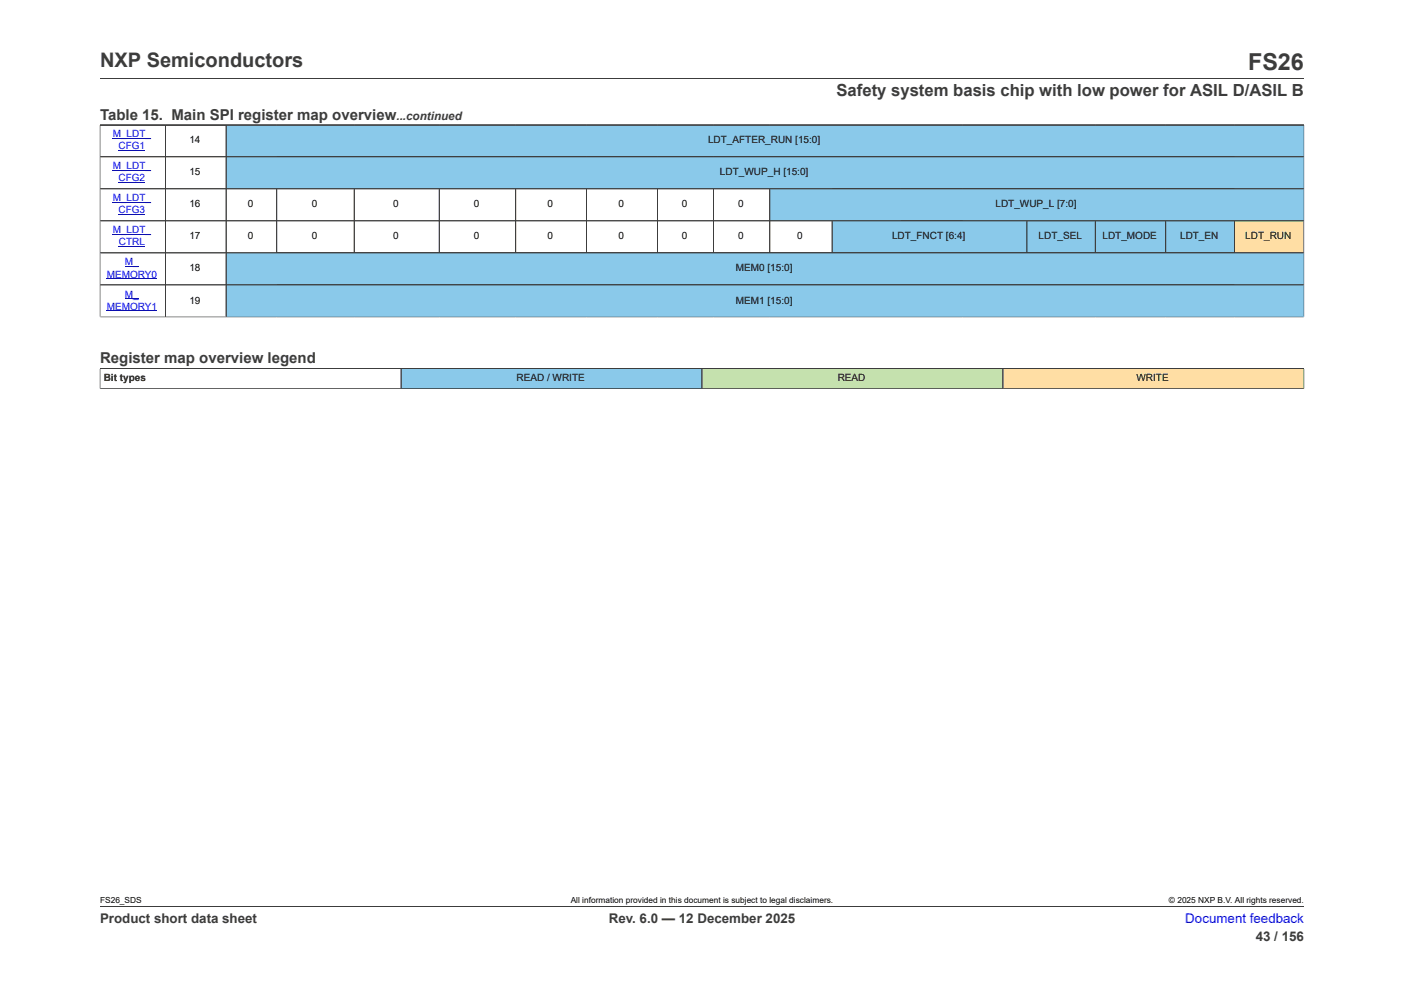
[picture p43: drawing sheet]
<svg xmlns="http://www.w3.org/2000/svg" width="297mm" height="210mm" viewBox="0 0 297 210" stroke-linecap="round" stroke-linejoin="round" font-family="sans-serif">
<defs><g id="words">
<text font-size="4.9" fill="#3c3c3c" x="264" y="14.8">FS26</text>
<text font-size="4.2" fill="#3c3c3c" x="21.2" y="14.2">NXP Semiconductors</text>
<text font-size="3.5" fill="#3c3c3c" x="176.9" y="20.3">Safety system basis chip with low power for ASIL D/ASIL B</text>
<g font-size="3.2" fill="#3c3c3c">
<text x="21.2" y="25.3">Table 15. Main SPI register map overview</text>
<text x="21.2" y="76.8">Register map overview legend</text>
</g>
<g font-size="2.8" fill="#3c3c3c">
<text x="21.2" y="195.2">Product short data sheet</text>
<text x="128.8" y="195.2">Rev. 6.0 — 12 December 2025</text>
<text x="265.6" y="199">43 / 156</text>
</g>
<text font-size="2.8" fill="#00f" x="250.7" y="195.2">Document feedback</text>
<text font-size="2.5" fill="#3c3c3c" x="83.9" y="25.3">...continued</text>
<g font-size="2.1" fill="#00f">
<text x="23.8" y="29.1">M_LDT_</text>
<text x="23.8" y="35.8">M_LDT_</text>
<text x="25.1" y="31.6">CFG1</text>
<text x="25.1" y="38.4">CFG2</text>
<text x="23.8" y="42.6">M_LDT_</text>
<text x="25.1" y="45.1">CFG3</text>
<text x="23.8" y="49.4">M_LDT_</text>
<text x="25.1" y="51.9">CTRL</text>
<text x="22.6" y="58.7">MEMORY0</text>
<text x="26.4" y="56.1">M_</text>
<text x="22.6" y="65.5">MEMORY1</text>
<text x="26.4" y="62.9">M_</text>
</g>
<g font-size="2.1">
<text x="40.1" y="30.3">14</text>
<text x="149.8" y="30.3">LDT_AFTER_RUN [15:0]</text>
<text x="40.1" y="37.1">15</text>
<text x="152.3" y="37.1">LDT_WUP_H [15:0]</text>
<text x="40.1" y="43.9">16</text>
<text x="52.4" y="43.9">0</text>
<text x="66" y="43.9">0</text>
<text x="83.2" y="43.9">0</text>
<text x="100.2" y="43.9">0</text>
<text x="115.8" y="43.9">0</text>
<text x="130.8" y="43.9">0</text>
<text x="144.2" y="43.9">0</text>
<text x="156.1" y="43.9">0</text>
<text x="210.6" y="43.9">LDT_WUP_L [7:0]</text>
<text x="40.1" y="50.6">17</text>
<text x="52.4" y="50.6">0</text>
<text x="66" y="50.6">0</text>
<text x="83.2" y="50.6">0</text>
<text x="100.2" y="50.6">0</text>
<text x="115.8" y="50.6">0</text>
<text x="130.8" y="50.6">0</text>
<text x="144.2" y="50.6">0</text>
<text x="156.1" y="50.6">0</text>
<text x="168.7" y="50.6">0</text>
<text x="188.7" y="50.6">LDT_FNCT [6:4]</text>
<text x="219.7" y="50.6">LDT_SEL</text>
<text x="233.2" y="50.6">LDT_MODE</text>
<text x="249.6" y="50.6">LDT_EN</text>
<text x="263.4" y="50.6">LDT_RUN</text>
<text x="40.1" y="57.4">18</text>
<text x="155.7" y="57.4">MEM0 [15:0]</text>
<text x="40.1" y="64.2">19</text>
<text x="155.7" y="64.2">MEM1 [15:0]</text>
<text x="21.9" y="80.6">Bit types</text>
<text x="109.3" y="80.6">READ / WRITE</text>
<text x="177.2" y="80.6">READ</text>
<text x="240.4" y="80.6">WRITE</text>
</g>
<g font-size="1.8">
<text x="21.2" y="191.1">FS26_SDS</text>
<text x="120.7" y="191.1">All information provided in this document is subject to legal disclaimers.</text>
<text x="247.3" y="191.1">© 2025 NXP B.V. All rights reserved.</text>
</g>
</g></defs>
<path d="M21.2 16.6h254.6M21.2 26.5h254.6v6.7h-254.6zM35 26.5v6.7M47.8 26.5v6.7" fill="none" stroke="#3c3c3c" stroke-width=".21"/>
<path d="M23.8 29.3h8.2M25.1 31.8h5.6" fill="none" stroke="#00f" stroke-width=".21"/>
<path d="M47.9 26.5h227.9v6.6h-227.9z" fill="#8ac9ea"/>
<path d="M21.2 33.2h254.6v6.7h-254.6zM35 33.2v6.7M47.8 33.2v6.7" fill="none" stroke="#3c3c3c" stroke-width=".21"/>
<path d="M23.8 36h8.2M25.1 38.6h5.6" fill="none" stroke="#00f" stroke-width=".21"/>
<path d="M47.9 33.2h227.9v6.7h-227.9z" fill="#8ac9ea"/>
<path d="M21.2 39.9h254.6v6.8h-254.6zM35 39.9v6.8M47.8 39.9v6.8M58.5 39.9v6.8M74.9 39.9v6.8M92.9 39.9v6.8M109.1 39.9v6.8M124.1 39.9v6.8M139.1 39.9v6.8M151 39.9v6.8M162.8 39.9v6.8" fill="none" stroke="#3c3c3c" stroke-width=".21"/>
<path d="M23.8 42.8h8.2M25.1 45.4h5.6" fill="none" stroke="#00f" stroke-width=".21"/>
<path d="M162.9 40h112.9v6.6h-112.9z" fill="#8ac9ea"/>
<path d="M21.2 46.7h196v6.8h-196zM35 46.7v6.8M47.8 46.7v6.8M58.5 46.7v6.8M74.9 46.7v6.8M92.9 46.7v6.8M109.1 46.7v6.8M124.1 46.7v6.8M139.1 46.7v6.8M151 46.7v6.8M162.8 46.7v6.8M176 46.7v6.8" fill="none" stroke="#3c3c3c" stroke-width=".21"/>
<path d="M23.8 49.6h8.2M25.1 52.1h5.6" fill="none" stroke="#00f" stroke-width=".21"/>
<g fill="#8ac9ea">
<path d="M176.1 46.8h41.1v6.6h-41.1z"/>
<path d="M217.3 46.8h14.3v6.6h-14.3z"/>
</g>
<path d="M217.2 46.7h14.5v6.8h-14.5z" fill="none" stroke="#3c3c3c" stroke-width=".21"/>
<path d="M231.8 46.8h14.7v6.6h-14.7z" fill="#8ac9ea"/>
<path d="M231.7 46.7h14.9v6.8h-14.9z" fill="none" stroke="#3c3c3c" stroke-width=".21"/>
<path d="M246.7 46.8h14.4v6.6h-14.4z" fill="#8ac9ea"/>
<path d="M246.6 46.7h14.6v6.8h-14.6z" fill="none" stroke="#3c3c3c" stroke-width=".21"/>
<path d="M261.2 46.8h14.6v6.6h-14.6z" fill="#ffdea4"/>
<path d="M35 53.5v6.8M47.8 53.5v6.8M261.2 53.5v-6.8h14.6v13.6h-254.6v-6.8h254.6" fill="none" stroke="#3c3c3c" stroke-width=".21"/>
<path d="M22.6 58.9h10.6M26.4 56.4h3" fill="none" stroke="#00f" stroke-width=".21"/>
<path d="M47.9 53.6h227.9v6.6h-227.9z" fill="#8ac9ea"/>
<path d="M21.1 67h254.8M21.2 67.1v-6.8h254.6v6.8M35 60.3v6.7M47.8 60.3v6.7" fill="none" stroke="#3c3c3c" stroke-width=".21"/>
<path d="M22.6 65.7h10.6M26.4 63.1h3" fill="none" stroke="#00f" stroke-width=".21"/>
<path d="M47.9 60.3h227.9v6.7h-227.9z" fill="#8ac9ea"/>
<g fill="none" stroke="#3c3c3c" stroke-width=".21">
<path d="M21.2 33.2h254.6M21.2 39.9h254.6M35 26.5v40.5M47.8 26.5v40.5M21.2 53.5h254.6M58.5 40v13.4M74.9 40v13.4M92.9 40v13.4M109.1 40v13.4M124.1 40v13.4M139.1 40v13.4M151 40v13.4"/>
<path d="M162.8 40v13.4M176 46.8v6.6M217.2 46.8v6.6M231.7 46.8v6.6M246.6 46.8v6.6M261.2 46.8v6.6M275.8 46.7h-254.6M21.2 67v-40.5h254.6v40.5M21.2 67h254.6M84.8 78v4.2h-63.7M275.8 60.3h-254.6M275.8 78h-254.6v4.3"/>
</g>
<path d="M84.9 78h63.5v4.1h-63.5z" fill="#8ac9ea"/>
<path d="M84.8 78h63.7v4.2h-63.7z" fill="none" stroke="#3c3c3c" stroke-width=".21"/>
<path d="M148.6 78h63.5v4.1h-63.5z" fill="#c5e1ae"/>
<path d="M148.5 78h63.7v4.2h-63.7z" fill="none" stroke="#3c3c3c" stroke-width=".21"/>
<path d="M212.2 78h63.6v4.1h-63.6z" fill="#ffdea4"/>
<path d="M21.2 78v4.1M21.2 78h254.6v4.3M84.8 78v4.1M148.5 78v4.1M212.2 78v4.2M21.2 82.2h254.7M21.2 191.7h254.6" fill="none" stroke="#3c3c3c" stroke-width=".21"/>
<use href="#words"/>
</svg>
